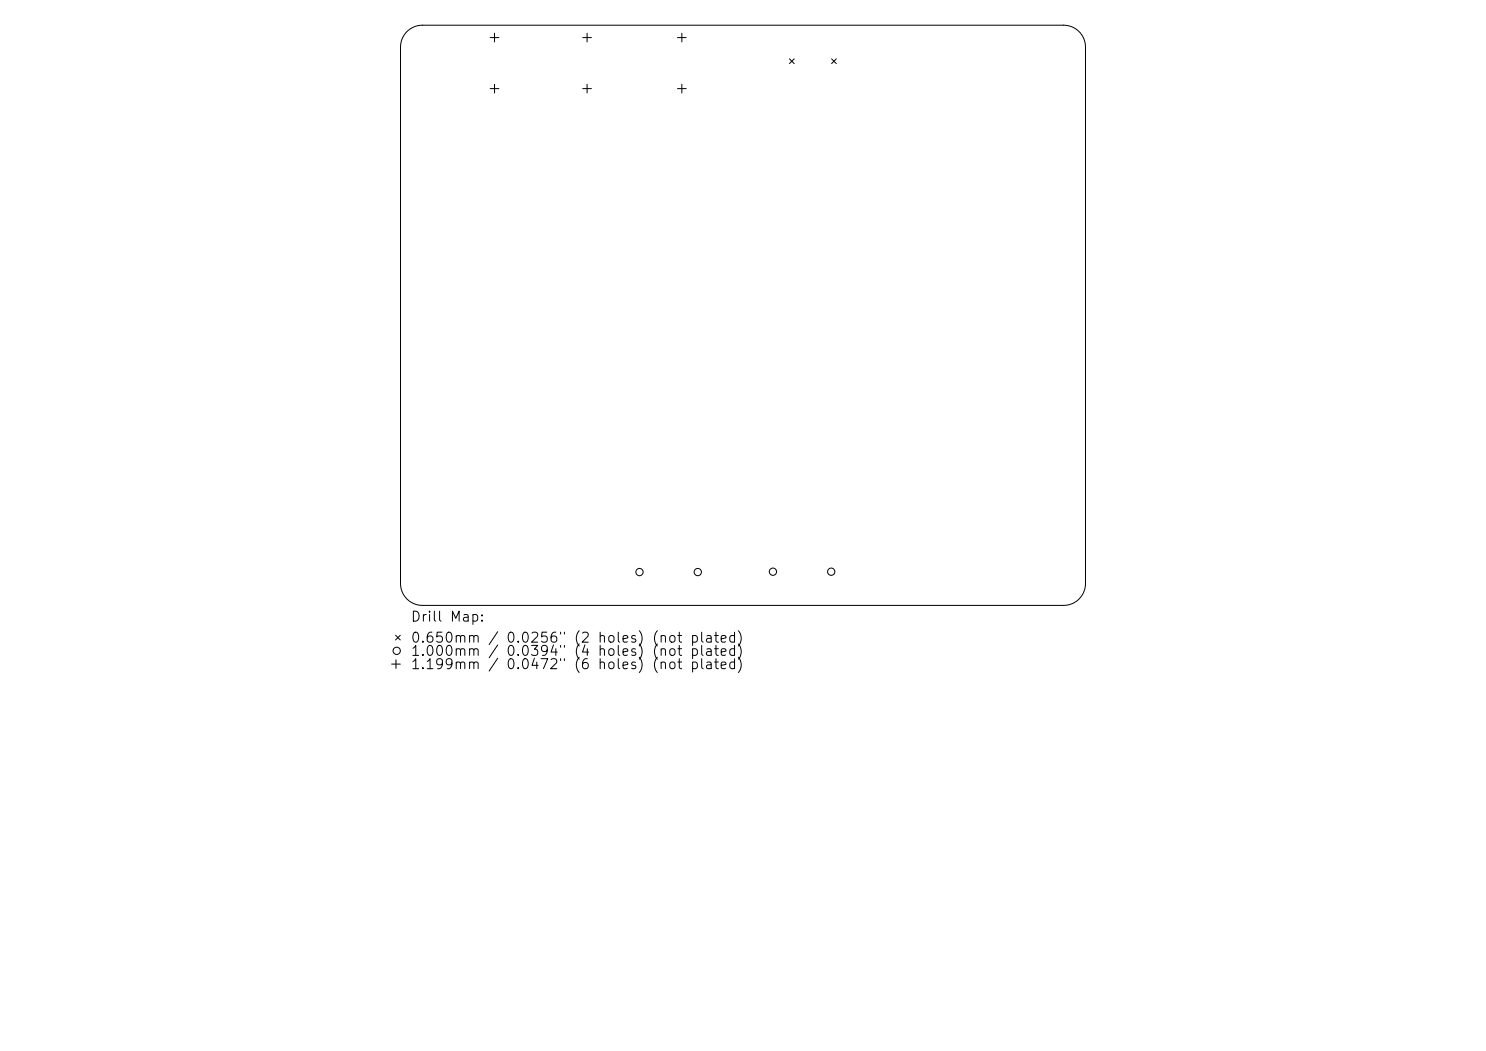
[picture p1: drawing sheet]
<svg xmlns="http://www.w3.org/2000/svg" width="297mm" height="210mm" viewBox="0 0 297 210" stroke-linecap="round" stroke-linejoin="round" font-family="sans-serif">
<defs><g id="words">
<g font-size="2">
<text x="81.9" y="124.7">Drill Map:</text>
<text x="81.9" y="128.9">0.650mm / 0.0256&quot; (2 holes) (not plated)</text>
<text x="81.9" y="131.6">1.000mm / 0.0394&quot; (4 holes) (not plated)</text>
<text x="81.9" y="134.2">1.199mm / 0.0472&quot; (6 holes) (not plated)</text>
</g>
</g></defs>
<g fill="none" stroke="#000" stroke-width=".2">
<path d="M81.3 6.3a4.4 4.4 0 0 1 3.1-1.3h128.2a4.4 4.4 0 0 1 4.4 4.4v107.2a4.4 4.4 0 0 1-4.4 4.4h-128.2a4.4 4.4 0 0 1-4.4-4.4v-107.2a4.4 4.4 0 0 1 1.3-3.1zM98 7.5h1.7M98 17.7h1.7M98.8 6.6v1.8M98.8 16.8v1.8M116.5 7.5h1.7M116.5 17.7h1.7M117.3 6.6v1.8M117.3 16.8v1.8M135.4 7.5h1.8M135.4 17.7h1.8M136.3 6.6v1.8"/>
<path d="M136.3 16.8v1.8M157.8 11.8l.9 .9M158.7 11.8l-.9 .9M166.2 11.8l1 .9M167.2 11.8l-1 .9M78.3 132.7h1.7M79.1 126.9l.9 1M79.1 131.8v1.8M80 126.9l-.9 1"/>
<circle cx="127.8" cy="114.3" r=".73"/>
<circle cx="139.5" cy="114.3" r=".73"/>
<circle cx="154.5" cy="114.2" r=".73"/>
<circle cx="166.1" cy="114.2" r=".73"/>
<circle cx="79.3" cy="130" r=".73"/>
</g>
<use href="#words"/>
</svg>
